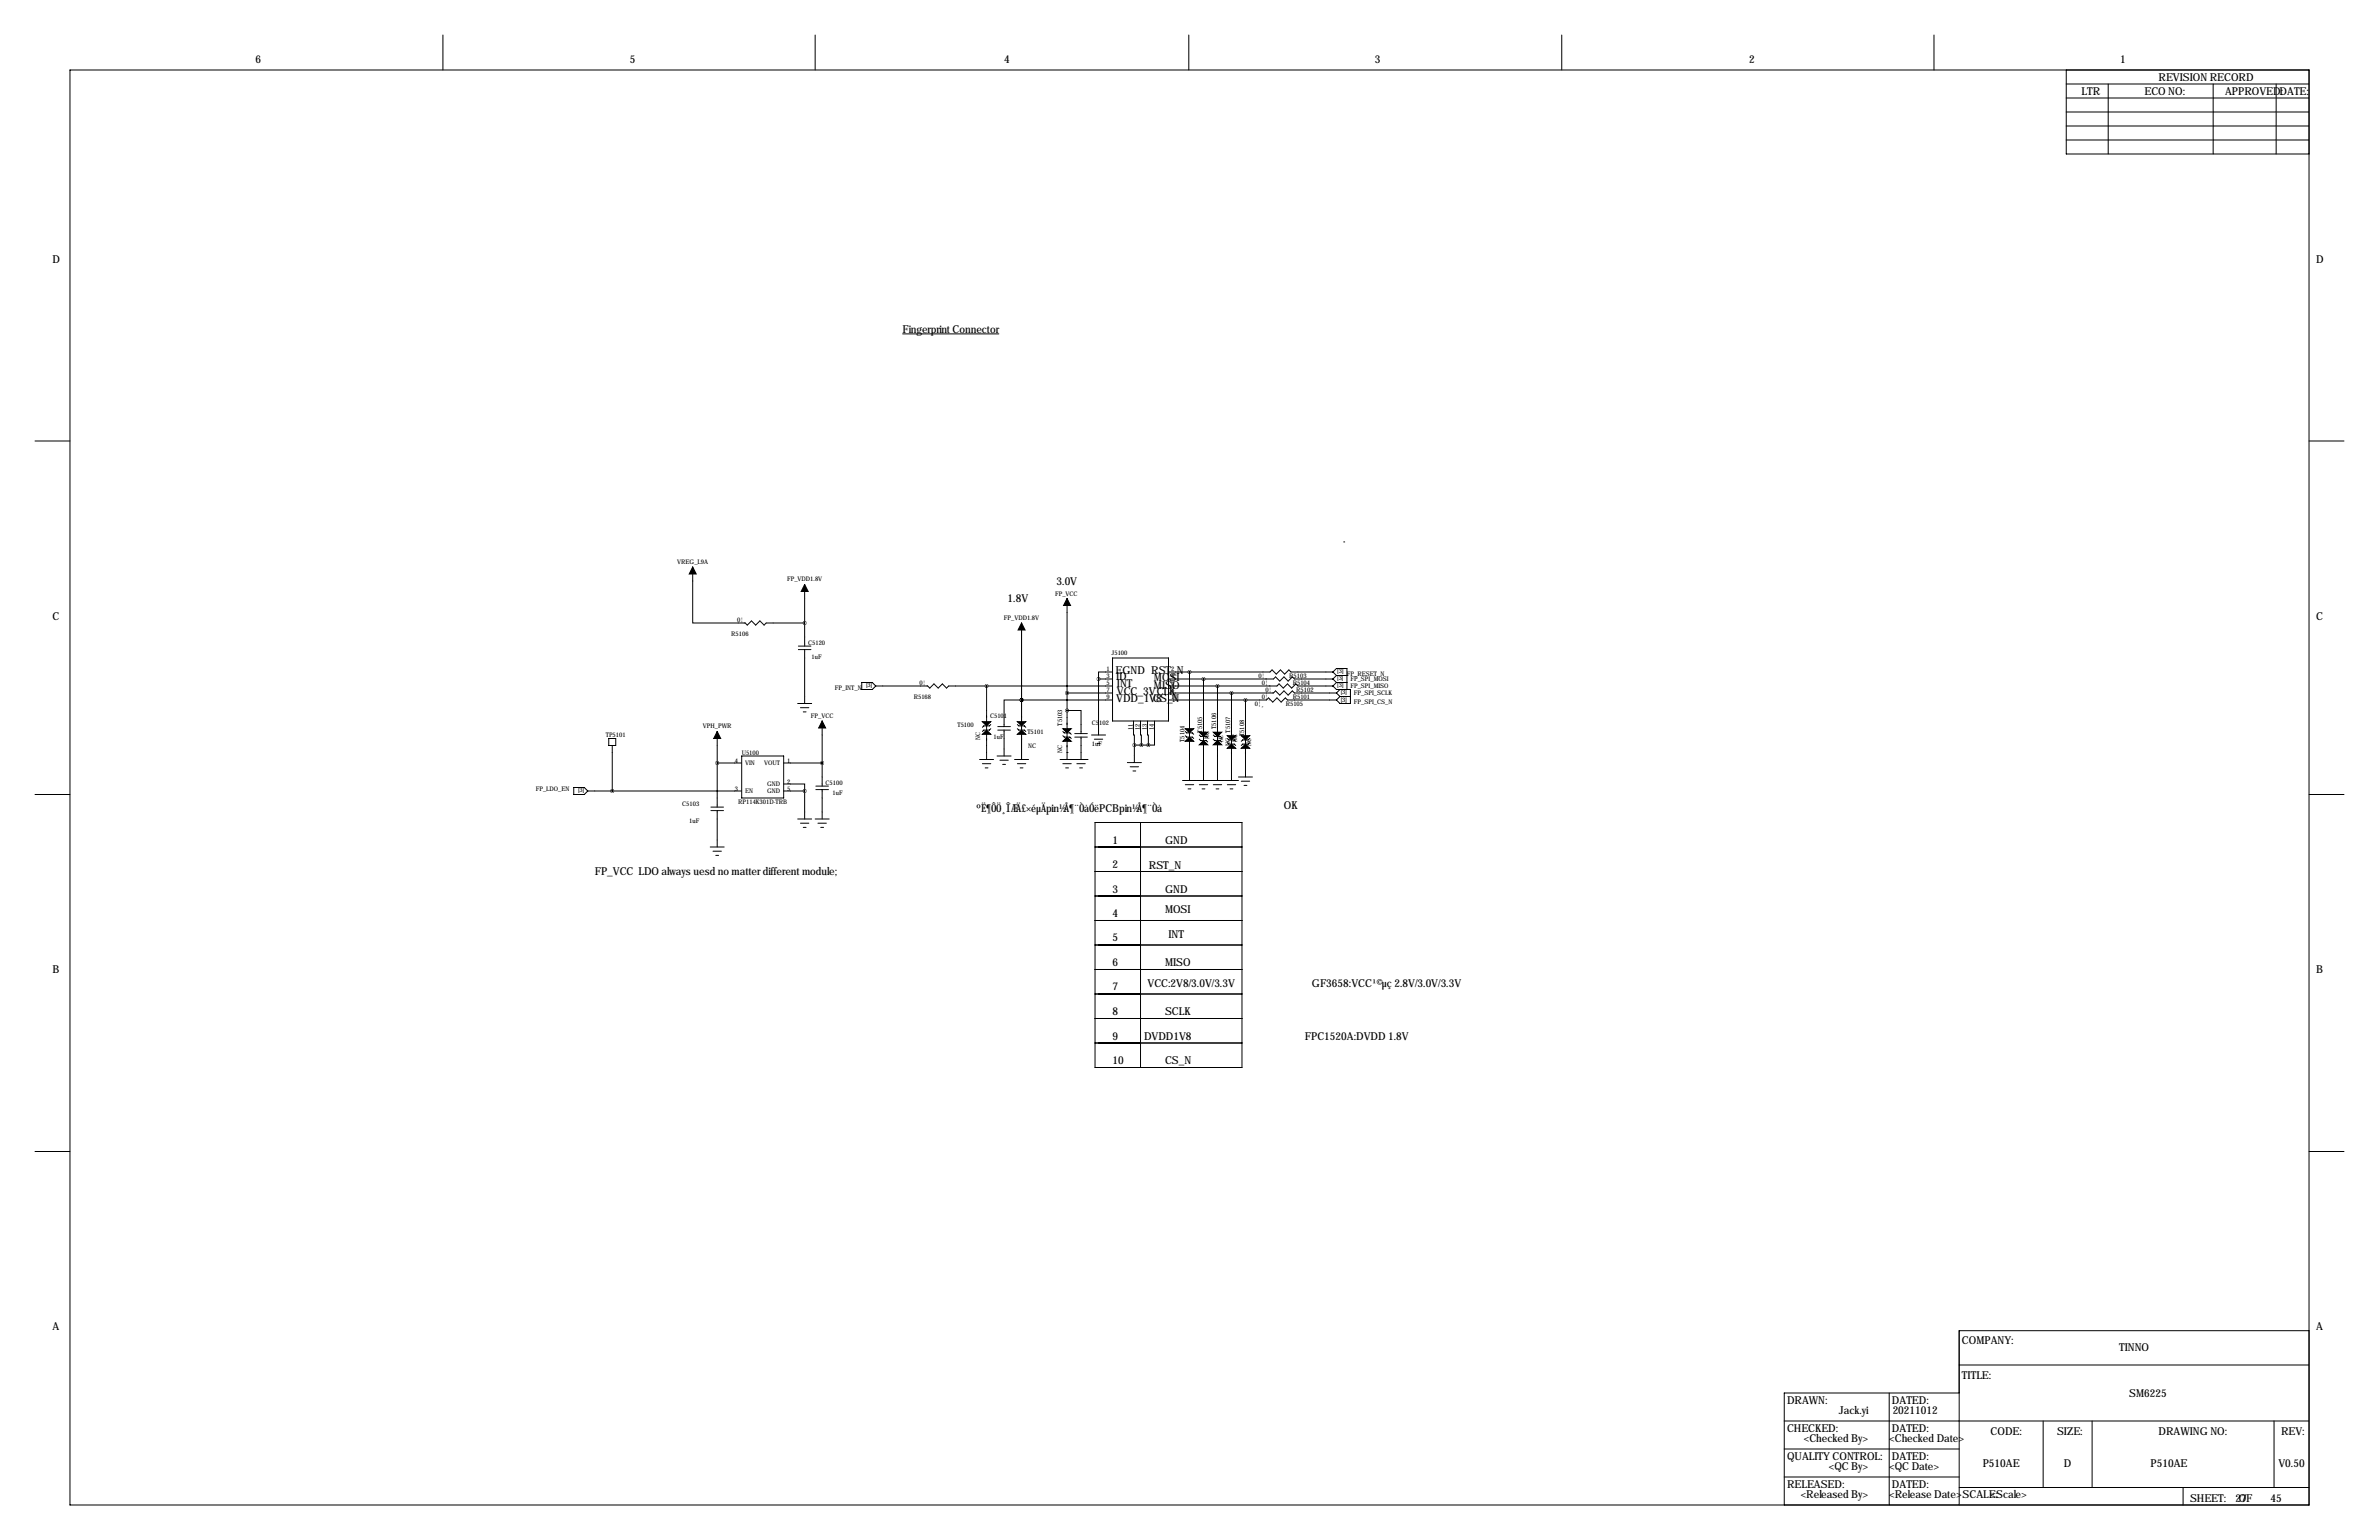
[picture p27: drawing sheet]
<svg xmlns="http://www.w3.org/2000/svg" width="864mm" height="559mm" viewBox="0 0 864 559" stroke-linecap="round" stroke-linejoin="round" font-family="sans-serif">
<defs><g id="words">
<g font-size="4">
<text x="92.7" y="22.9">6</text>
<text x="228.6" y="22.9">5</text>
<text x="364.5" y="22.9">4</text>
<text x="499.1" y="22.9">3</text>
<text x="635" y="22.9">2</text>
<text x="769.6" y="22.9">1</text>
<text x="783.6" y="29.2">REVISION RECORD</text>
<text x="755.6" y="34.3">LTR</text>
<text x="778.5" y="34.3">ECO NO:</text>
<text x="807.7" y="34.3">APPROVED:DATE:</text>
<text x="19" y="95.3">D</text>
<text x="840.7" y="95.3">D</text>
<text x="327.7" y="120.6">Fingerprint Connector</text>
<text x="383.5" y="212.1">3.0V</text>
<text x="365.8" y="218.4">1.8V</text>
<text x="19" y="224.8">C</text>
<text x="840.7" y="224.8">C</text>
<text x="404.9" y="244.5">EGND RST_N</text>
<text x="405.2" y="246.7">ID</text>
<text x="405.4" y="249.3">INT</text>
<text x="418.9" y="247.2">MOSI</text>
<text x="418.9" y="250">MISO</text>
<text x="405.2" y="254.9">VDD_1V8</text>
<text x="405.4" y="252.1">VCC_3VCLK</text>
<text x="418.6" y="254.9">CS_N</text>
<text x="466.1" y="293.4">OK</text>
<text x="354.3" y="294.6">ºË¶Ô¸ÎÆ</text>
<text x="361.6" y="294.6">Ö</text>
<text x="368.8" y="294.6">Ä£×éµÄpin½</text>
<text x="386.3" y="294.6">Å¶¨Ò ëPCBpin½</text>
<text x="393.5" y="294.6">åÓ</text>
<text x="412.8" y="294.6">Å¶¨Ò</text>
<text x="420.1" y="294.6">å</text>
<text x="403.9" y="306.1">1</text>
<text x="422.9" y="306.1">GND</text>
<text x="215.9" y="317.5">FP_VCC LDO always uesd no matter different module;</text>
<text x="403.9" y="315">2</text>
<text x="417.1" y="315.2">RST_N</text>
<text x="403.9" y="323.8">3</text>
<text x="422.9" y="323.8">GND</text>
<text x="403.9" y="332.7">4</text>
<text x="422.9" y="331.5">MOSI</text>
<text x="403.9" y="341.6">5</text>
<text x="424.2" y="340.4">INT</text>
<text x="19" y="353.1">B</text>
<text x="403.9" y="350.5">6</text>
<text x="422.9" y="350.5">MISO</text>
<text x="840.7" y="353.1">B</text>
<text x="403.9" y="359.4">7</text>
<text x="416.6" y="358.1">VCC:2V8/3.0V/3.3V</text>
<text x="476.3" y="358.1">GF3658:VCC¹©µç 2.8V/3.0V/3.3V</text>
<text x="403.9" y="368.3">8</text>
<text x="422.9" y="368.3">SCLK</text>
<text x="403.9" y="377.2">9</text>
<text x="415.3" y="377.2">DVDD1V8</text>
<text x="473.7" y="377.2">FPC1520A:DVDD 1.8V</text>
<text x="403.9" y="386.1">10</text>
<text x="422.9" y="386.1">CS_N</text>
<text x="19" y="482.6">A</text>
<text x="840.7" y="482.6">A</text>
<text x="712.2" y="487.7">COMPANY:</text>
<text x="769.2" y="490.3">TINNO</text>
<text x="712.2" y="500.4">TITLE:</text>
<text x="648.7" y="509.3">DRAW</text>
<text x="660.1" y="509.3">N:</text>
<text x="686.8" y="509.3">DATED:</text>
<text x="773" y="506.8">SM6225</text>
<text x="667.5" y="513.1">Jack.yi</text>
<text x="687.1" y="513.1">20211012</text>
<text x="648.7" y="519.4">CHECKED:</text>
<text x="686.8" y="519.4">DATED:</text>
<text x="722.6" y="520.7">CODE:</text>
<text x="746.8" y="520.7">SIZE:</text>
<text x="783.6" y="520.7">DRAW</text>
<text x="794.9" y="520.7">ING NO:</text>
<text x="828" y="520.7">REV:</text>
<text x="654.8" y="523.3">&lt;Checked By&gt;</text>
<text x="685.8" y="523.3">&lt;Checked Date&gt;</text>
<text x="648.7" y="529.6">QUALITY CONTROL:</text>
<text x="663.9" y="533.5">&lt;QC By&gt;</text>
<text x="685.8" y="533.5">&lt;QC Date&gt;</text>
<text x="686.8" y="529.6">DATED:</text>
<text x="719.7" y="532.2">P510AE</text>
<text x="749.2" y="532.2">D</text>
<text x="780.7" y="532.2">P510AE</text>
<text x="827.1" y="532.2">V0.50</text>
<text x="648.7" y="539.8">RELEASED:</text>
<text x="686.8" y="539.8">DATED:</text>
<text x="653.7" y="543.6">&lt;Released By&gt;</text>
<text x="685.8" y="543.6">&lt;Release Date&gt;SCALE:</text>
<text x="722.6" y="543.6">&lt;Scale&gt;</text>
<text x="795" y="544.8">SHEET:</text>
<text x="811.5" y="544.9">27</text>
<text x="812.7" y="544.8">OF</text>
<text x="824.2" y="544.9">45</text>
</g>
<g font-size="2.3">
<text x="245.9" y="204.5">VREG_L9A</text>
<text x="285.7" y="210.8">FP_VDD1.8V</text>
<text x="383" y="216.4">FP_VCC</text>
<text x="267.6" y="225.6">0¦¸</text>
<text x="364.5" y="224.8">FP_VDD1.8V</text>
<text x="265.5" y="230.6">R5106</text>
<text x="293.4" y="233.9">C5120</text>
<text x="294.6" y="239">1uF</text>
<text x="403.5" y="237.5">J5100</text>
<text x="401.7" y="243.6">1</text>
<text x="425.2" y="243.6">2</text>
<text x="456.8" y="245.9">0¦¸</text>
<text x="468" y="245.9">R5103</text>
<text x="485.4" y="244.1">[3]</text>
<text x="489" y="245.1">FP_RESET_N</text>
<text x="303.1" y="250.2">FP_INT_N</text>
<text x="314.4" y="249.2">[3]</text>
<text x="333.8" y="248.4">0¦¸</text>
<text x="401.6" y="251.2">7</text>
<text x="401.7" y="248.7">5</text>
<text x="401.7" y="246.1">3</text>
<text x="425.2" y="251.2">8</text>
<text x="425.2" y="248.7">6</text>
<text x="425.2" y="246.1">4</text>
<text x="458.1" y="248.4">0¦¸</text>
<text x="459.4" y="251">0¦¸</text>
<text x="469.3" y="248.4">R5104</text>
<text x="470.5" y="251">R5102</text>
<text x="485.4" y="246.6">[3]</text>
<text x="485.4" y="249.2">[3]</text>
<text x="486.7" y="251.7">[3]</text>
<text x="490.2" y="247.1">FP_SPI_MOSI</text>
<text x="490.2" y="249.7">FP_SPI_MISO</text>
<text x="331.7" y="253.5">R5168</text>
<text x="401.6" y="253.7">9</text>
<text x="425.2" y="253.7">10</text>
<text x="455.6" y="256">0¦¸</text>
<text x="458.1" y="253.5">0¦¸</text>
<text x="466.7" y="256">R5105</text>
<text x="469.3" y="253.5">R5101</text>
<text x="486.7" y="254.8">[3]</text>
<text x="491.5" y="252.2">FP_SPI_SCLK</text>
<text x="491.5" y="255.3">FP_SPI_CS_N</text>
<text x="294.4" y="260.3">FP_VCC</text>
<text x="347.6" y="263.7">T5100</text>
<text x="359.4" y="260.6">C5101</text>
<text x="385.6" y="263.3" transform="rotate(-90 385.6 263.3)">T5103</text>
<text x="396.4" y="263.2">C5102</text>
<text x="219.9" y="267.5">TP5101</text>
<text x="255.1" y="264.2">VPH_PW</text>
<text x="264" y="264.2">R</text>
<text x="355.9" y="268.5" transform="rotate(-90 355.9 268.5)">NC</text>
<text x="360.7" y="268.2">1uF</text>
<text x="373" y="266.2">T5101</text>
<text x="411.2" y="265" transform="rotate(-90 411.2 265)">11</text>
<text x="413.8" y="265" transform="rotate(-90 413.8 265)">12</text>
<text x="416.3" y="265" transform="rotate(-90 416.3 265)">13</text>
<text x="418.8" y="265" transform="rotate(-90 418.8 265)">14</text>
<text x="430" y="269.2" transform="rotate(-90 430 269.2)">T5104</text>
<text x="436.4" y="265.9" transform="rotate(-90 436.4 265.9)">T5105</text>
<text x="438.9" y="268.1" transform="rotate(-90 438.9 268.1)">NC</text>
<text x="441.5" y="264.6" transform="rotate(-90 441.5 264.6)">T5106</text>
<text x="444" y="269.4" transform="rotate(-90 444 269.4)">NC</text>
<text x="446.5" y="265.9" transform="rotate(-90 446.5 265.9)">T5107</text>
<text x="449.1" y="269.4" transform="rotate(-90 449.1 269.4)">NC</text>
<text x="451.6" y="267.1" transform="rotate(-90 451.6 267.1)">T5108</text>
<text x="269.2" y="273.8">U5100</text>
<text x="373.2" y="271.3">NC</text>
<text x="385.6" y="273.2" transform="rotate(-90 385.6 273.2)">NC</text>
<text x="396.4" y="270.8">1uF</text>
<text x="446.5" y="270.7" transform="rotate(-90 446.5 270.7)">NC</text>
<text x="454.2" y="270.7" transform="rotate(-90 454.2 270.7)">NC</text>
<text x="266.8" y="276.9">4</text>
<text x="270.5" y="277.6">VIN</text>
<text x="277.4" y="277.6">VOUT</text>
<text x="285.7" y="276.9">1</text>
<text x="194.5" y="287">FP_LDO_EN</text>
<text x="209.8" y="287.3">[3]</text>
<text x="266.8" y="287">3</text>
<text x="270.5" y="287.8">EN</text>
<text x="278.5" y="285.2">GND</text>
<text x="278.5" y="287.8">GND</text>
<text x="285.7" y="284.5">2</text>
<text x="285.7" y="287">5</text>
<text x="299.7" y="284.7">C5100</text>
<text x="247.6" y="292.4">C5103</text>
<text x="268" y="291.6">RP114K301D-TRB</text>
<text x="302.3" y="288.6">1uF</text>
<text x="250.2" y="298.7">1uF</text>
</g>
</g></defs>
<g fill="none" stroke="#000" stroke-width=".36">
<path d="M160.8 12.7v12.7M295.9 12.7v12.7M431.5 12.7v12.7M566.9 12.7v12.7M702.1 12.7v12.7M25.4 25.4h812.8v520.7h-812.8zM750.1 35.6h88.1M750.1 30.5h88.1M750.1 25.4v30.5h88.1M765.3 30.5v25.4M803.4 30.5v25.4M826.3 30.5v25.4"/>
<path d="M750.1 50.8h88.1M750.1 45.7h88.1M750.1 40.6h88.1M327.7 121.2h34.9M12.7 160h12.7M838.2 160h12.7M487.8 196.6h.1M251.5 205.7v20.4h19l.8 .7 1.5-1.5 1.5 1.5 1.5-1.5 1.6 1.5 .7-.7h14M292.1 212.1v22.3M387.3 217.2v58.4M289.8 234.4h4.6M289.8 235.7h4.6"/>
<path d="M292.1 235.7v19.6M370.8 226.1v49.5M403.9 238.8h20.3v22.8h-20.3zM289.6 255.3h5M290.6 256.8h3M291.6 258.3h1M312.8 247.6h3.8l1.3 1.3-1.3 1.3h-3.8zM317.9 248.9h18.9l.7 .8 1.5-1.5 1.6 1.5 1.5-1.5 1.5 1.5 .8-.8h59.5M358.1 248.9v26.7M370.8 254h-6.3v9.7M370.8 254h.1M370.8 254h33.1"/>
<path d="M387.3 257.8h5.1v8.4M387.3 251.5h16.6M398.8 246.4h5.1M398.8 246.4v20.3M403.9 243.8h-5.1v2.6M424.2 248.9h39.3l.8-.7 1.5 1.5 1.6-1.5 1.5 1.5 1.5-1.5 .8 .7h12.7M424.2 243.8h36.8l.8-.7 1.5 1.5 1.5-1.5 1.5 1.5 1.6-1.5 .7 .7h15.3M424.2 251.5h38.1l.7-.8 1.6 1.5 1.5-1.5 1.5 1.5 1.5-1.5 .8 .8h15.2M424.2 254h35.5l.8-.8 1.5 1.6 1.6-1.6 1.5 1.6 1.5-1.6 .8 .8h17.7M424.2 246.4h38.1l.7-.8 1.6 1.5 1.5-1.5 1.5 1.5 1.5-1.5 .8 .8h14M431.8 243.8v39.4M436.9 246.4v36.8"/>
<path d="M442 248.9v34.3M447 251.5v31.7M452.1 254v27.9M483.9 248.9l1.2 1.3h5.1v5.1h-3.8l-1.3-1.3M483.9 246.4l1.2 1.3M483.9 243.8l1.2-1.2h3.9v7.6M483.9 243.8l1.2 1.3M485.1 251.5l1.3 1.2M485.1 247.6h3.9M485.1 245.1h3.9M485.1 245.1l-1.2 1.3M485.1 247.6l-1.2 1.3"/>
<path d="M486.4 252.7h3.8M486.4 250.2l-1.3 1.3M486.4 252.7l-1.3 1.3M221 268h2.5v2.5h-2.5zM222.2 270.5v16.5M260.3 276.9h8.9M260.3 265.4v27.5M269.2 274.3h15.3v15.3h-15.3zM298.4 276.9h-13.9M298.4 261.6v23.6M355.6 275.6h5.1M356.6 277.1h3.1"/>
<path d="M357.6 278.6h1M359.7 262.9l-.5 .5h-2.1l-.5 .5M359.7 264.4l-.5 .5h-2.1l-.5 .5M362 274.3h5M362.2 263.7h4.6M362.2 264.9h4.6M363 275.8h3M364 277.4h1M364.5 264.9v9.4M368.3 275.6h5.1M369.3 264.4l.5 .5h2.1l.5 .5M369.3 262.9l.5 .5h2.1l.5 .5"/>
<path d="M369.3 277.1h3.1M370.3 278.6h1M384.8 275.6h10.2M385.8 265.4l.5 .5h2.1l.5 .5M385.8 277.1h3.1M385.8 267l.5 .5h2.1l.5 .5M386.8 278.6h1.1M387.3 273h.1M390.1 266.2h4.6M390.1 267.5h4.6M390.9 277.1h3.1M391.9 278.6h1"/>
<path d="M392.4 267.5v8.1M396.2 266.7h5.1M397.3 268.2h3M398.3 269.7h1M409.2 276.7h5.1M410.3 278.2h3M411.3 279.8h1M411.5 261.6l.3 8.8M411.8 270.4v6.3M411.8 270.4h5.1M414 261.6l.3 8.8M416.6 261.6l.3 8.8"/>
<path d="M419.1 261.6v8.8h-2.2M430.3 265.4l.5 .5h2l.5 .5M430.3 267l.5 .5h2l.5 .5M435.4 268.2l.5 .5h2l.5 .5M435.4 266.7l.5 .5h2l.5 .5M440.4 268.2l.5 .5h2.1l.5 .5M440.4 266.7l.5 .5h2.1l.5 .5M445.5 269.5l.5 .5h2.1l.5 .5M445.5 268l.5 .5h2.1l.5 .5M453.6 268l-.5 .5h-2l-.5 .5M453.6 269.5l-.5 .5h-2l-.5 .5M12.7 288.3h12.7"/>
<path d="M208.3 285.7h3.8l1.3 1.3-1.3 1.3h-3.8zM213.4 287h55.8M258.1 292.9h4.5M258.1 294.1h4.5M260.3 294.1v13.2M284.5 284.5h7.6v2.5M284.5 287h7.6M289.6 297.2h5M290.6 298.7h3M292.1 287v10.2M295.9 297.2h5.1M296.2 285.2h4.5"/>
<path d="M296.2 286.5h4.5M296.9 298.7h3.1M298.4 286.5v10.7M397.5 298.4h53.4v88.9h-53.4zM414 298.4v88.9M429.3 283.2h20.3M430.3 284.7h3M431.3 286.3h1M435.4 284.7h3M436.4 286.3h1M440.4 284.7h3.1M441.5 286.3h1"/>
<path d="M445.5 284.7h3.1M446.5 286.3h1M449.6 281.9h5.1M450.6 283.5h3M451.6 285h1M838.2 288.3h12.7M257.8 307.3h5.1M258.8 308.9h3.1M259.8 310.4h1.1M291.6 300.2h1M297.9 300.2h1.1M450.9 307.3h-53.4"/>
<path d="M450.9 316.2h-53.4M397.5 325.1h53.4M450.9 334h-53.4M450.9 342.9h-53.4M450.9 351.8h-53.4M397.5 369.6h53.4M450.9 360.7h-53.4M450.9 378.5h-53.4M12.7 417.8h12.7M838.2 417.8h12.7M711.2 495.3h127M838.2 482.9h-127v63.2"/>
<path d="M647.7 515.6h190.5M685.8 505.5v40.6M711.2 505.5h-63.5v40.6M741.7 515.6v24.1M759.5 515.6v24.1M825.5 515.6v24.1M647.7 535.9h63.5M647.7 525.8h63.5M711.2 539.8h127M792.5 539.8v6.3"/>
</g>
<g fill="#000" stroke="#000" stroke-width=".36">
<path d="M251.5 205.7l1.2 2.6h-2.5zM292.1 212.1l1.3 2.5h-2.6zM387.3 217.2l1.3 2.5h-2.5zM370.8 226.1l1.3 2.5h-2.5zM260.3 265.4l1.3 2.6h-2.5zM298.4 261.6l1.3 2.6h-2.5zM356.6 261.9h3.1l-1.6 1.5zM356.6 266.4l1.5-1.5 1.6 1.5zM369.3 261.9h3.1l-1.6 1.5zM370.8 264.9l1.6 1.5h-3.1zM385.8 264.4h3.1l-1.6 1.5zM387.3 267.5l1.6 1.5h-3.1z"/>
<path d="M430.3 264.4h3l-1.5 1.5zM431.8 267.5l1.5 1.5h-3zM435.4 265.7h3l-1.5 1.5zM436.9 268.7l1.5 1.6h-3zM440.4 265.7h3.1l-1.5 1.5zM442 268.7l1.5 1.6h-3.1zM445.5 267h3.1l-1.6 1.5zM447 270l1.6 1.5h-3.1zM450.6 267h3l-1.5 1.5zM450.6 271.5l1.5-1.5 1.5 1.5z"/>
</g>
<path d="M260.3 276.9a.05 .05 0 0 0 .1 0 .05 .05 0 0 0-.1 0zM298.4 276.9a.05 .05 0 0 0 .1 0 .05 .05 0 0 0-.1 0zM370.8 254a.05 .05 0 0 0 .1 0 .05 .05 0 0 0-.1 0zM387.3 251.5a.05 .05 0 0 0 .1 0 .05 .05 0 0 0-.1 0zM436.8 246.4a.05 .05 0 0 0 .1 0 .05 .05 0 0 0-.1 0zM441.9 248.9a.05 .05 0 0 0 .1 0 .05 .05 0 0 0-.1 0zM447 251.5a.05 .05 0 0 0 .1 0 .05 .05 0 0 0-.1 0zM387.3 257.8a.05 .05 0 0 0 .1 0 .05 .05 0 0 0-.1 0zM358.1 248.9a.05 .05 0 0 0 .1 0 .05 .05 0 0 0-.1 0zM452.1 254a.05 .05 0 0 0 .1 0 .05 .05 0 0 0-.1 0zM370.8 254a.05 .05 0 0 0 .1 0 .05 .05 0 0 0-.1 0zM222.2 287a.05 .05 0 0 0 .1 0 .05 .05 0 0 0-.1 0zM411.7 270.4a.05 .05 0 0 0 .1 0 .05 .05 0 0 0-.1 0zM414.3 270.4a.05 .05 0 0 0 .1 0 .05 .05 0 0 0-.1 0zM416.8 270.4a.05 .05 0 0 0 .1 0 .05 .05 0 0 0-.1 0zM398.7 246.4a.05 .05 0 0 0 .1 0 .05 .05 0 0 0-.1 0z" fill="#000" stroke="#000" stroke-width="1.3"/>
<use href="#words"/>
</svg>
